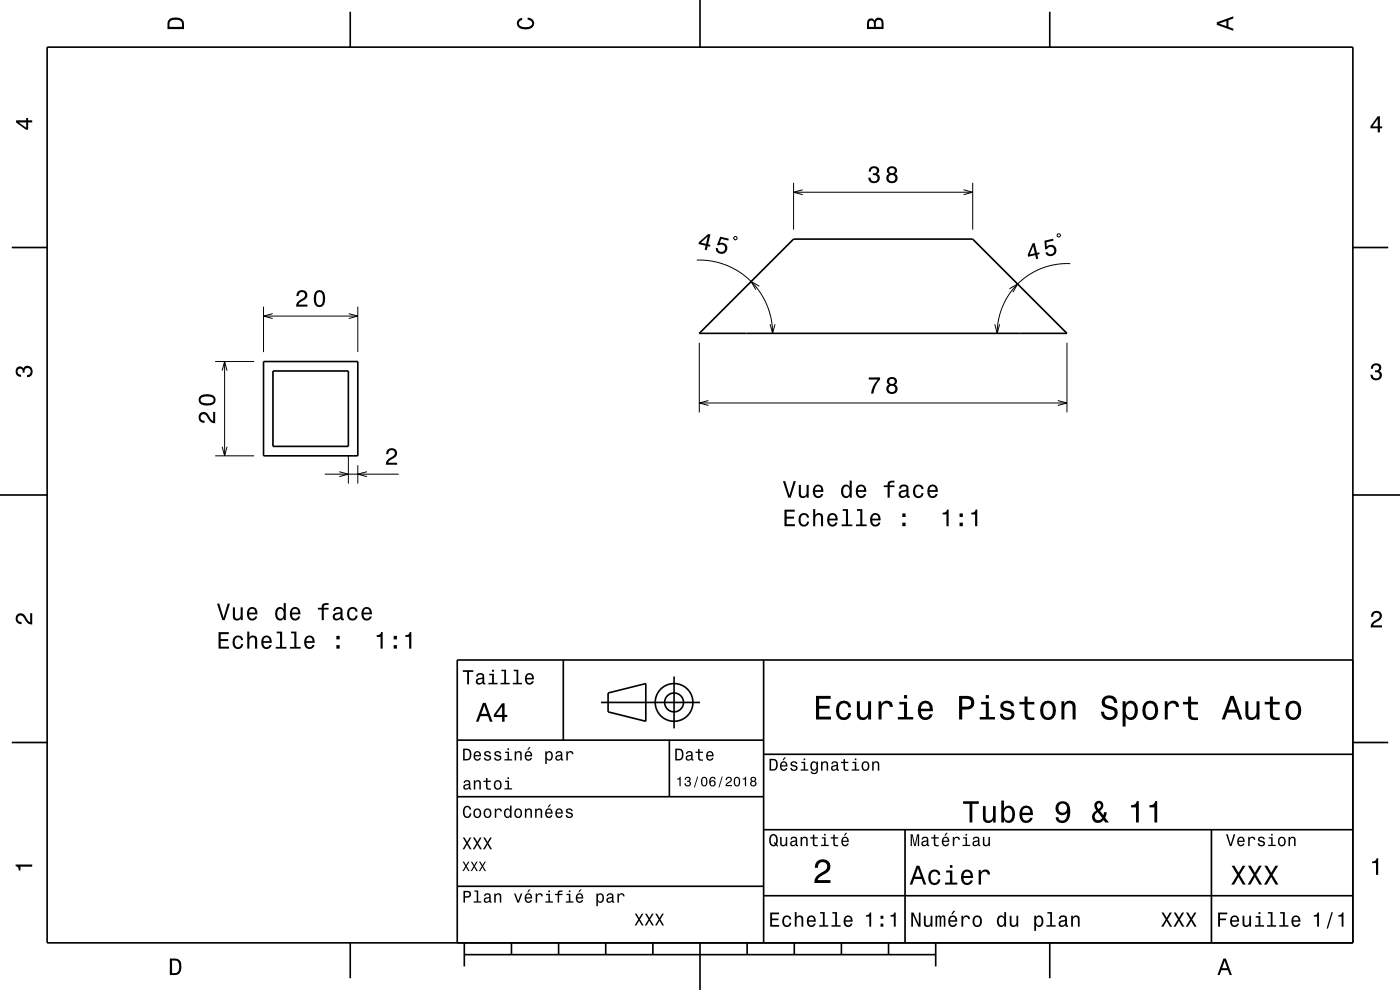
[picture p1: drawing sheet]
<svg xmlns="http://www.w3.org/2000/svg" width="297mm" height="210mm" viewBox="0 0 297 210" stroke-linecap="round" stroke-linejoin="round" font-family="sans-serif">
<g fill="none" stroke="#000" stroke-width=".21">
<path d="M168.3 38.8v9.9M206.4 38.8v9.9M147.8 55.2l3 .2 3.1 .8 2.7 1.3 2.5 2 2 2.3 1.6 2.8 .9 2.9 .3 3.2M155.7 50.3l.5-.1 .1 .5-.5 .1zM168.3 40.8h38.1M170.3 40.3l-2 .5 2 .5M204.4 40.3l2 .5-2 .5M224.4 49.6l.5 .1-.1 .5-.5-.1zM227 55.9l-2.7 .2-3.1 .8-2.7 1.3-2.4 1.8-1.9 2.3-1.5 2.6-.9 2.9-.3 2.9M45.6 76.7h8.3M47.1 78.6l.5-1.9 .6 1.9M47.6 76.7v20"/>
<path d="M55.9 65v9.7M55.9 67h20M57.8 66.5l-1.9 .5 1.9 .6M74 66.5l1.9 .5-1.9 .6M75.9 65v9.7M148.4 72.7v14.8M161.1 60.7l-1.8-1 1 1.8M163.4 68.8l.5 1.9 .5-1.9M211 68.8l.5 1.9 .6-1.9M214.2 61.2l1.7-1-1 1.8M226.3 72.7v14.8M45.6 96.7h8.3"/>
<path d="M47.1 94.8l.5 1.9 .6-1.9M73.9 96.7v5.9M75.9 98.7v3.9M148.4 85.5h77.9M150.3 85l-1.9 .5 1.9 .5M224.4 85l1.9 .5-1.9 .5M68.9 100.6h15.7M72 100.1l1.9 .5-1.9 .5M77.8 100.1l-1.9 .5 1.9 .5"/>
</g>
<g fill="none" stroke="#000" stroke-width=".35">
<path d="M10 10h277v190h-277zM74.3 2.5v7.5M148.5 0v10M222.7 2.5v7.5M2.5 52.5h7.5M287 52.5h7.5M55.9 76.7h20v20h-20zM57.9 78.7h16v16h-16zM148.4 70.7l19.9-20h38.1l19.9 20zM0 105h10M287 105h10M119.5 140v17"/>
<path d="M162 140v60M287 140h-190v60M2.5 157.5h7.5M97 157h65M127.5 149h21M129 147l8-2v8l-8-2zM142 157v12M143 143.5v11M287 157.5h7.5M97 169h65M162 176h125M162 160h125"/>
<path d="M192 176v24M257 176v24M97 188h65M162 190h125M74.3 200v7.5M98.5 202.5h100M98.5 200v5M108.5 200v2.5M118.5 200v2.5M128.5 200v2.5M138.5 200v2.5M148.5 200v10"/>
<path d="M158.5 200v2.5M168.5 200v2.5M178.5 200v2.5M188.5 200v2.5M198.5 200v5M222.7 200v7.5"/>
<circle cx="143" cy="149" r="2"/>
<circle cx="143" cy="149" r="4"/>
</g>
<g fill="#000">
<path d="M36 4a2.18 2.18 0 0 0-.5 2.2h3.5v-1.2a1.43 1.43 0 0 0-1.7-1.3zM36.3 4.4a2.15 2.15 0 0 1 2.2 .3l.1 1h-2.6v-1z" fill-rule="evenodd"/>
<path d="M109.9 4.2l.9-.4v.4a.7 .7 0 0 0-.7 .5 .7 .7 0 0 0 .3 .8 1.7 1.7 0 0 0 2.5-.5 .9 .9 0 0 0-1-.8v-.5a1.24 1.24 0 0 1 1.4 1.1 1.24 1.24 0 0 1-1 1.4 2.22 2.22 0 0 1-2.5-.7l-.2-.5z" fill-rule="evenodd"/>
<path d="M184.2 4.2l-.3 .7v1.3h3.5v-1.3a.98 .98 0 0 0-.7-1.1 .98 .98 0 0 0-1.2 .6 .84 .84 0 0 0-1.3-.2zM184.5 4.5a.54 .54 0 0 1 .6-.1 .54 .54 0 0 1 .3 .6v.7h-1zM185.9 4.4a.62 .62 0 0 1 .8-.1 .62 .62 0 0 1 .3 .6v.8h-1.2z" fill-rule="evenodd"/>
<path d="M258.1 4.7v.6l3.5 1.2v-.4l-1-.4v-1.4l1-.4v-.4zM258.6 5l1.6-.5v1z" fill-rule="evenodd"/>
<path d="M3.4 25.5v.5l2.1 1.5h.5v-1.5h.8v-.5h-.8v-.5h-.4v.5zM4 26h1.6v1.1z" fill-rule="evenodd"/>
<path d="M184.6 35.6l-.3 .8h.4a.62 .62 0 0 1 .4-.8 .62 .62 0 0 1 .8 .3 .62 .62 0 0 1-.2 .8l-.5 .1v.4a.72 .72 0 0 1 .9 .4 .72 .72 0 0 1-.5 .9 .72 .72 0 0 1-.9-.5v-.3h-.5a1.18 1.18 0 0 0 1.5 1.2 1.18 1.18 0 0 0 .6-1.9l-.2-.1a.9 .9 0 0 0 .3-1.1 .9 .9 0 0 0-1-.5zM188.4 35.5a.83 .83 0 0 0 .2 1.4 1.11 1.11 0 0 0-.4 1.5 1.11 1.11 0 0 0 1.5 .4 1.03 1.03 0 0 0 .7-.9 1.03 1.03 0 0 0-.6-1 .88 .88 0 0 0 .4-1.1 .88 .88 0 0 0-1-.5zM188.5 37.8a.71 .71 0 0 1 1.4 0 .71 .71 0 0 1-1.4 0zM188.6 36.2a.6 .6 0 0 1 1.2 0 .6 .6 0 0 1-1.2 0z" fill-rule="evenodd"/>
<path d="M292.3 24.7l-1.6 2.1v.4h1.6v.9h.4v-.9h.5v-.4h-.5v-2.1zM292.3 25.2v1.6h-1.1z" fill-rule="evenodd"/>
<path d="M148.3 51.3l-.1 .5 1.5 .3-.2 .9 .4 .1 .2-.9 .5 .1 .1-.4-.5-.1 .5-2.1-.4-.1zM148.7 51.5l1.4-1.3-.3 1.5zM152.8 50.2l-.7 1.8h.4a.79 .79 0 0 1 1.2 .1 .79 .79 0 0 1-.3 1.2 .79 .79 0 0 1-1.1-.4v-.2l-.4-.1a1.21 1.21 0 0 0 1.2 1.3 1.21 1.21 0 0 0 1.1-1.4 1.21 1.21 0 0 0-1.5-.9l.3-.9 1.5 .3 .1-.4z" fill-rule="evenodd"/>
<path d="M219.1 51.6l-1.1 2.4 .1 .5 1.5-.4 .2 .9 .5-.1-.2-.9 .4-.1v-.4l-.5 .1-.5-2.1zM219.2 52.2l.3 1.5-1.1 .3zM221.6 51.1l.1 1.8 .4-.1a.79 .79 0 0 1 1.1-.4 .79 .79 0 0 1 .3 1.1 .79 .79 0 0 1-1.2 .2l-.1-.2-.4 .1a1.21 1.21 0 0 0 1.7 .7 1.21 1.21 0 0 0 .4-1.8 1.21 1.21 0 0 0-1.8-.2l-.1-.9 1.5-.4-.1-.4z" fill-rule="evenodd"/>
<path d="M63.2 61.8l-.3 1h.4a.71 .71 0 0 1 .6-.8 .71 .71 0 0 1 .8 .5 .71 .71 0 0 1-.5 .8 1.81 1.81 0 0 0-1.4 1.7h2.4v-.4h-1.9a2.22 2.22 0 0 1 1.5-1.1 1.13 1.13 0 0 0 .1-1.7 1.13 1.13 0 0 0-1.7 0zM66.9 62a2.68 2.68 0 0 0 .4 3 1.13 1.13 0 0 0 1.6-.9 2.31 2.31 0 0 0-.6-2.5l-.5-.1-.5 .1zM67.4 62h.7a2.38 2.38 0 0 1 0 2.7h-.7a2.38 2.38 0 0 1 0-2.7z" fill-rule="evenodd"/>
<path d="M291.1 77.4a1.08 1.08 0 0 1 1.4-.2 1.08 1.08 0 0 1 .4 1.2l-.3 .3a1.06 1.06 0 0 1 .5 1.3 1.06 1.06 0 0 1-1.2 .7 1.1 1.1 0 0 1-1.2-1.2h.5a.71 .71 0 0 0 1 .8 .71 .71 0 0 0 .1-1.3h-.6v-.4a.61 .61 0 0 0 .8-.3 .61 .61 0 0 0-.2-.8 .61 .61 0 0 0-.9 .2l-.1 .5h-.5z" fill-rule="evenodd"/>
<path d="M3.6 78a.86 .86 0 0 1 1.4 .2 1.06 1.06 0 0 1 1.2-.6 1.06 1.06 0 0 1 .7 1.2 1.1 1.1 0 0 1-1.2 1.2v-.4a.71 .71 0 0 0 .8-1 .71 .71 0 0 0-1.3-.1v.6h-.4a.61 .61 0 0 0-.3-.8 .61 .61 0 0 0-.8 .2 .61 .61 0 0 0 .2 .8l.6 .2v.4a1.15 1.15 0 0 1-1.2-.6 1.15 1.15 0 0 1 .3-1.3z" fill-rule="evenodd"/>
<path d="M42.4 87.7a1.2 1.2 0 0 0-.2 1.3 1.2 1.2 0 0 0 1.2 .7v-.5a.7 .7 0 0 1-.8-.5 .7 .7 0 0 1 .5-.8 .7 .7 0 0 1 .8 .5 1.8 1.8 0 0 0 1.7 1.4v-2.4h-.4v1.9a2.23 2.23 0 0 1-1.1-1.5 1.11 1.11 0 0 0-1.7-.1zM42.6 83.9a1.13 1.13 0 0 0-.4 1.2 1.13 1.13 0 0 0 1 .9 2.28 2.28 0 0 0 2.4-.7 1.14 1.14 0 0 0-.9-1.6 2.85 2.85 0 0 0-2.1 .2zM42.6 84.5a2.37 2.37 0 0 1 2.7 0v.7a2.38 2.38 0 0 1-2.7 0z" fill-rule="evenodd"/>
<path d="M82.2 95.4a1.18 1.18 0 0 1 2 .3 1.18 1.18 0 0 1-1 1.7l-.6 .3-.3 .4h2v.5h-2.5a1.8 1.8 0 0 1 1.5-1.8 .71 .71 0 0 0 .5-.8 .71 .71 0 0 0-.9-.5 .71 .71 0 0 0-.5 .8h-.5z" fill-rule="evenodd"/>
<path d="M184.3 80.1v.4h1.9a5.2 5.2 0 0 0-1.4 3h.5a5.2 5.2 0 0 1 1.4-3v-.4zM188.4 80.2a.84 .84 0 0 0 .2 1.4 1.11 1.11 0 0 0-.4 1.5 1.11 1.11 0 0 0 1.5 .4 1.03 1.03 0 0 0 .7-.9 1.03 1.03 0 0 0-.6-1 .89 .89 0 0 0 .4-1.1 .89 .89 0 0 0-1-.5zM188.5 82.5a.71 .71 0 0 1 1.4 0 .71 .71 0 0 1-1.4 0zM188.6 80.9a.6 .6 0 0 1 1.2 0 .6 .6 0 0 1-1.2 0z" fill-rule="evenodd"/>
<path d="M166.4 108.1v3.5h2.2v-.4h-1.7v-1.2h1.5v-.4h-1.5v-1.1h1.7v-.4zM169.7 109.2a1.53 1.53 0 0 0 .8 2.5 1.07 1.07 0 0 0 1.1-1.1h-.4a.67 .67 0 0 1-.6 .7 .67 .67 0 0 1-.7-.6 1.11 1.11 0 0 1 .7-1.5 .6 .6 0 0 1 .6 .6h.4a1.09 1.09 0 0 0-.7-1 1.09 1.09 0 0 0-1.2 .4zM172.5 108v3.6h.4v-1.5a.63 .63 0 0 1 .6-.9 .63 .63 0 0 1 .7 .7v1.7h.4v-1.8a.88 .88 0 0 0-.6-.9 .88 .88 0 0 0-1.1 .4v-1.3zM175.8 109.2a1.54 1.54 0 0 0 .8 2.5 1.06 1.06 0 0 0 1.1-.9h-.5l-.2 .4-.4 .1a.76 .76 0 0 1-.7-.9h1.8a1.16 1.16 0 0 0-.5-1.4 1.16 1.16 0 0 0-1.4 .2zM176.1 109.4a.66 .66 0 0 1 .8-.1 .66 .66 0 0 1 .3 .7h-1.3zM178.8 108v.4h.7v2.8h-1v.4h2.3v-.4h-.9v-3.2zM181.8 108v.4h.7v2.8h-.9v.4h2.3v-.4h-1v-3.2zM184.9 109.2a1.54 1.54 0 0 0 .8 2.5 1.05 1.05 0 0 0 1.1-.9h-.5l-.2 .4-.4 .1a.76 .76 0 0 1-.7-.9h1.8a1.16 1.16 0 0 0-.5-1.4 1.16 1.16 0 0 0-1.4 .2zM185.2 109.4a.66 .66 0 0 1 .8-.1 .66 .66 0 0 1 .4 .7h-1.4zM191.4 110.9v.7h.7v-.7zM191.4 108.9v.8h.7v-.8z" fill-rule="evenodd"/>
<path d="M166.1 102.1l1.1 3.5h.5l1.1-3.5h-.4l-.9 2.9-.9-2.9zM169.5 102.9v1.7a.89 .89 0 0 0 .6 1 .89 .89 0 0 0 1-.4v.4h.5v-2.7h-.5v1.5a.65 .65 0 0 1-.4 .8 .65 .65 0 0 1-.8-.3v-2zM172.7 103.1a1.55 1.55 0 0 0 .8 2.6 1.07 1.07 0 0 0 1.1-.9h-.4l-.2 .3-.4 .2a.76 .76 0 0 1-.7-1h1.8a1.17 1.17 0 0 0-.5-1.3 1.17 1.17 0 0 0-1.5 .1zM173.1 103.4a.66 .66 0 0 1 .8-.2 .66 .66 0 0 1 .3 .8h-1.3zM178.7 103.1a1.57 1.57 0 0 0 .8 2.6l.4-.2 .3-.3v.4h.5v-3.7h-.5v1.4a.89 .89 0 0 0-1.5-.2zM179.1 103.4a.62 .62 0 0 1 .6-.2 .62 .62 0 0 1 .5 .6 1.12 1.12 0 0 1-.7 1.5 1.19 1.19 0 0 1-.4-1.9zM181.8 103.1a1.54 1.54 0 0 0 .8 2.6 1.07 1.07 0 0 0 1.1-.9h-.4l-.2 .3-.4 .2a.76 .76 0 0 1-.7-1h1.8a1.17 1.17 0 0 0-.5-1.3 1.17 1.17 0 0 0-1.5 .1zM182.2 103.4a.66 .66 0 0 1 .8-.2 .66 .66 0 0 1 .3 .8h-1.3zM187.5 103v.3h.8v2.3h.4v-2.3h1.1v-.3h-1.1l.1-.4 .3-.2h.7v-.4a1.04 1.04 0 0 0-1.5 .7v.3zM191 103l-.3 .6h.4a.55 .55 0 0 1 .7-.5 .55 .55 0 0 1 .4 .8h-.2a1 1 0 0 0-1.1 .3 1 1 0 0 0-.2 1 .93 .93 0 0 0 1.6 0l.1 .3 .6 .1v-.4h-.2l-.1-1.6a1.02 1.02 0 0 0-1.7-.6zM191.2 104.5l1.1-.3a.77 .77 0 0 1-.2 .9 .77 .77 0 0 1-.9 .1zM194 103.1a1.53 1.53 0 0 0 .8 2.6 1.07 1.07 0 0 0 1.1-1.1h-.4a.67 .67 0 0 1-.6 .7 .67 .67 0 0 1-.7-.6 1.11 1.11 0 0 1 .6-1.5 .59 .59 0 0 1 .7 .6h.4a1.09 1.09 0 0 0-.7-1 1.09 1.09 0 0 0-1.2 .3zM197 103.1a1.54 1.54 0 0 0 .8 2.6 1.07 1.07 0 0 0 1.1-.9h-.4l-.2 .3-.4 .2a.76 .76 0 0 1-.7-1h1.8a1.17 1.17 0 0 0-.5-1.3 1.17 1.17 0 0 0-1.5 .1zM197.4 103.4a.66 .66 0 0 1 .8-.2 .66 .66 0 0 1 .3 .8h-1.3z" fill-rule="evenodd"/>
<path d="M200 108.8v.3h.8v2.5h.4v-3.5h-.3a.77 .77 0 0 1-.9 .7zM203.6 110.9v.7h.7v-.7zM203.6 108.9v.8h.7v-.8zM206 108.8v.3h.9v2.5h.4v-3.5h-.3a.77 .77 0 0 1-1 .7z" fill-rule="evenodd"/>
<path d="M3.6 130.4a1.22 1.22 0 0 1 2 .7l.4 .6 .4 .3v-1.9h.4v2.4a1.8 1.8 0 0 1-1.7-1.4 .71 .71 0 0 0-.9-.5 .71 .71 0 0 0-.5 .8 .71 .71 0 0 0 .9 .5v.5a1.18 1.18 0 0 1-1.2-.7 1.18 1.18 0 0 1 .2-1.3z" fill-rule="evenodd"/>
<path d="M46.4 134.1v3.5h2.2v-.4h-1.8v-1.2h1.6v-.4h-1.6v-1.1h1.7v-.4zM49.6 135.2a1.53 1.53 0 0 0 .9 2.5 1.06 1.06 0 0 0 1.1-1.1h-.4a.67 .67 0 0 1-.7 .7 .67 .67 0 0 1-.7-.6 1.12 1.12 0 0 1 .7-1.5 .6 .6 0 0 1 .6 .6h.5a1.09 1.09 0 0 0-.8-1 1.09 1.09 0 0 0-1.2 .4zM52.5 134v3.6h.4v-1.6a.63 .63 0 0 1 .4-.7 .63 .63 0 0 1 .8 .3v2h.5v-1.8a.88 .88 0 0 0-.6-1 .88 .88 0 0 0-1.1 .5v-1.3zM55.7 135.2a1.54 1.54 0 0 0 .8 2.5 1.06 1.06 0 0 0 1.1-.9h-.4l-.3 .4-.3 .1a.76 .76 0 0 1-.7-.9h1.8a1.16 1.16 0 0 0-.5-1.4 1.16 1.16 0 0 0-1.5 .2zM56.1 135.4a.66 .66 0 0 1 .8-.1 .66 .66 0 0 1 .3 .7h-1.3zM58.7 134v.3h.7v2.9h-.9v.4h2.3v-.4h-1v-3.2zM61.7 134v.3h.7v2.9h-.9v.4h2.3v-.4h-.9v-3.2zM64.8 135.2a1.54 1.54 0 0 0 .8 2.5 1.06 1.06 0 0 0 1.1-.9h-.4l-.2 .4-.4 .1a.76 .76 0 0 1-.7-.9h1.8a1.16 1.16 0 0 0-.5-1.4 1.16 1.16 0 0 0-1.5 .2zM65.2 135.4a.66 .66 0 0 1 .8-.1 .66 .66 0 0 1 .3 .7h-1.3zM71.4 136.8v.8h.7v-.8zM71.4 134.9v.7h.7v-.7z" fill-rule="evenodd"/>
<path d="M46 128l1.2 3.5h.5l1.1-3.5h-.5l-.9 3-.9-3zM49.4 128.8v1.8a.89 .89 0 0 0 .6 1 .89 .89 0 0 0 1.1-.5v.4h.4v-2.7h-.4v1.6a.64 .64 0 0 1-.4 .8 .64 .64 0 0 1-.8-.3l-.1-2.1zM52.7 129.1a1.54 1.54 0 0 0 .8 2.5 1.05 1.05 0 0 0 1.1-.8h-.5l-.2 .3-.4 .1a.76 .76 0 0 1-.7-.9h1.8a1.16 1.16 0 0 0-.5-1.3 1.16 1.16 0 0 0-1.4 .1zM53 129.3a.66 .66 0 0 1 .8-.1 .66 .66 0 0 1 .4 .7h-1.4zM58.6 129.1a1.57 1.57 0 0 0 .8 2.5l.5-.1 .3-.4v.4h.4v-3.6h-.4v1.4a.89 .89 0 0 0-1.6-.2zM59 129.4a.62 .62 0 0 1 .7-.2 .62 .62 0 0 1 .4 .5 1.12 1.12 0 0 1-.6 1.5 1.19 1.19 0 0 1-.5-1.8zM61.8 129.1a1.54 1.54 0 0 0 .8 2.5 1.06 1.06 0 0 0 1.1-.8h-.5l-.2 .3-.4 .1a.76 .76 0 0 1-.7-.9h1.8a1.16 1.16 0 0 0-.5-1.3 1.16 1.16 0 0 0-1.4 .1zM62.1 129.3a.66 .66 0 0 1 .8-.1 .66 .66 0 0 1 .4 .7h-1.4zM67.4 128.9v.4h.8v2.2h.5v-2.2h1v-.4h-1a.5 .5 0 0 1 .6-.6h.4v-.4a1.04 1.04 0 0 0-1.5 .8v.2zM71 129l-.3 .6h.4a.55 .55 0 0 1 .7-.5 .55 .55 0 0 1 .3 .8h-.2a.98 .98 0 0 0-1.1 .3 .98 .98 0 0 0 0 1.2 1.06 1.06 0 0 0 1.5-.2l.1 .3 .5 .1v-.4h-.2v-1.6a1.02 1.02 0 0 0-1.7-.6zM71.1 130.5l1.1-.3a.77 .77 0 0 1-.2 .8 .77 .77 0 0 1-.9 .1l-.1-.3zM73.9 129.1a1.52 1.52 0 0 0 .9 2.5 1.06 1.06 0 0 0 1.1-1h-.5a.67 .67 0 0 1-.6 .7 .67 .67 0 0 1-.7-.7 1.11 1.11 0 0 1 .7-1.5 .6 .6 0 0 1 .6 .6h.5a1.09 1.09 0 0 0-.8-.9 1.09 1.09 0 0 0-1.2 .3zM77 129.1a1.54 1.54 0 0 0 .8 2.5 1.06 1.06 0 0 0 1.1-.8h-.5l-.2 .3-.4 .1a.76 .76 0 0 1-.7-.9h1.8a1.16 1.16 0 0 0-.5-1.3 1.16 1.16 0 0 0-1.4 .1zM77.3 129.3a.66 .66 0 0 1 .8-.1 .66 .66 0 0 1 .3 .7h-1.3z" fill-rule="evenodd"/>
<path d="M79.9 134.7v.4h.8v2.5h.5v-3.5h-.4a.78 .78 0 0 1-.9 .6zM83.5 136.8v.8h.7v-.8zM83.5 134.9v.7h.7v-.7zM86 134.7v.4h.8v2.5h.5v-3.5h-.4a.77 .77 0 0 1-.9 .6z" fill-rule="evenodd"/>
<path d="M291.2 129.9a1.18 1.18 0 0 1 1.9 .3 1.18 1.18 0 0 1-1 1.7l-.5 .3-.3 .5h1.9v.4h-2.4a1.8 1.8 0 0 1 1.4-1.8 .71 .71 0 0 0 .5-.8 .71 .71 0 0 0-.9-.5 .71 .71 0 0 0-.5 .8h-.4z" fill-rule="evenodd"/>
<path d="M98.2 158.8v2.5h.9a1.37 1.37 0 0 0 .7-2.2 1.56 1.56 0 0 0-1.6-.3zM98.6 159.1a.98 .98 0 0 1 1.1 .7 .98 .98 0 0 1-.6 1.2h-.5zM100.7 159.6a1.04 1.04 0 0 0-.2 1.2 1.04 1.04 0 0 0 1 .5l.5-.5h-.3l-.4 .3a.54 .54 0 0 1-.5-.7h1.3a.83 .83 0 0 0-.4-.9 .83 .83 0 0 0-1 .1zM100.9 159.7l.2-.1a.47 .47 0 0 1 .5 .1 .47 .47 0 0 1 .1 .5h-.9zM102.9 159.5l-.2 .1a.69 .69 0 0 0 .9 .9l.2 .1a.43 .43 0 0 1-.4 .5 .43 .43 0 0 1-.4-.4h-.3a.74 .74 0 0 0 .9 .7 .74 .74 0 0 0 .5-1l-1-.4a.38 .38 0 0 1 .3-.5 .38 .38 0 0 1 .4 .4h.3a.78 .78 0 0 0-1.2-.4zM105.1 159.5l-.2 .1a.69 .69 0 0 0 .9 .9l.2 .1a.43 .43 0 0 1-.4 .5 .43 .43 0 0 1-.5-.4h-.3a.74 .74 0 0 0 .9 .7 .74 .74 0 0 0 .5-1l-.9-.4a.38 .38 0 0 1 .3-.5 .38 .38 0 0 1 .4 .4h.3a.77 .77 0 0 0-1.2-.4zM107.2 159.4v.3h.5v1.3h-.7v.3h1.6v-.3h-.6v-1.6zM107.7 158.7v.4h.3v-.4zM109.2 159.4v1.9h.3v-1.1a.45 .45 0 0 1 .4-.6 .45 .45 0 0 1 .5 .5v1.2h.3v-1.3a.63 .63 0 0 0-.5-.7 .63 .63 0 0 0-.7 .4v-.3zM112.2 158.5l-.4 .6h.3l.5-.6zM111.5 159.6a1.04 1.04 0 0 0-.2 1.2 1.04 1.04 0 0 0 1.1 .5l.5-.5h-.3l-.5 .3a.54 .54 0 0 1-.5-.7h1.3a.83 .83 0 0 0-.4-.9 .83 .83 0 0 0-1 .1zM111.8 159.7l.1-.1a.48 .48 0 0 1 .5 .1 .48 .48 0 0 1 .2 .5h-1zM115.7 159.4v2.7h.3v-1.1a.66 .66 0 0 0 .7 .4 .66 .66 0 0 0 .5-.6 .91 .91 0 0 0 0-1.1 .91 .91 0 0 0-1-.3l-.2 .3v-.3zM116.1 159.8a.45 .45 0 0 1 .5-.2 .45 .45 0 0 1 .3 .4 .65 .65 0 0 1 .1 .8 .65 .65 0 0 1-.7 .2 .98 .98 0 0 1-.2-1.2zM118.1 159.5l-.2 .4h.3a.39 .39 0 0 1 .4-.3 .39 .39 0 0 1 .3 .5h-.1a.65 .65 0 0 0-1 .4 .65 .65 0 0 0 .6 .9l.6-.3 .1 .2h.4v-.2l-.2-.1v-1.1a.72 .72 0 0 0-.5-.6 .72 .72 0 0 0-.7 .2zM118.2 160.6l.8-.3a.55 .55 0 0 1-.2 .7 .55 .55 0 0 1-.6 0zM120.1 159.4v1.9h.4v-1.1a.47 .47 0 0 1 .2-.6 .47 .47 0 0 1 .6 .2v.2h.4a.64 .64 0 0 0-.5-.7 .64 .64 0 0 0-.8 .4v-.3z" fill-rule="evenodd"/>
<path d="M98.2 142.2v.3h.9v2.7h.4v-2.7h.9v-.3zM101.3 143l-.3 .5h.4a.47 .47 0 0 1 .5-.4 .47 .47 0 0 1 .4 .6l-.2 .1a.84 .84 0 0 0-1 .2 .84 .84 0 0 0 0 1.1 .9 .9 0 0 0 1.3-.2l.1 .2 .5 .1v-.3l-.3-.1v-1.3a.87 .87 0 0 0-1.4-.5zM101.4 144.3l.9-.3a.66 .66 0 0 1-.1 .7 .66 .66 0 0 1-.8 .1zM103.8 142.9v.3h.6v1.6h-.8v.4h2v-.4h-.8v-1.9zM104.4 142.1v.4h.4v-.4zM106.4 142.1v.3h.6v2.4h-.8v.4h1.9v-.4h-.7v-2.7zM109 142.1v.3h.6v2.4h-.8v.4h1.9v-.4h-.7v-2.7zM111.6 143.1a1.32 1.32 0 0 0 .7 2.1 .9 .9 0 0 0 .9-.7h-.3l-.2 .3-.4 .1a.65 .65 0 0 1-.6-.8h1.6a1 1 0 0 0-.4-1.2 1 1 0 0 0-1.3 .2zM111.9 143.3a.57 .57 0 0 1 .7-.1 .57 .57 0 0 1 .3 .6h-1.2z" fill-rule="evenodd"/>
<path d="M102.4 149.1l-1.4 4h.5l.4-1.2h1.6l.4 1.2h.6l-1.5-4zM102.7 149.7l.7 1.7h-1.3zM106.5 149.2l-1.7 2.4v.5h1.7v1h.5v-1h.6v-.5h-.6v-2.4zM106.5 149.9v1.7h-1.3z" fill-rule="evenodd"/>
<path d="M143.2 158.8v2.5h.9a1.37 1.37 0 0 0 .7-2.2 1.56 1.56 0 0 0-1.6-.3zM143.6 159.1a.98 .98 0 0 1 1.1 .7 .98 .98 0 0 1-.6 1.2h-.5zM145.7 159.5l-.2 .4h.3a.39 .39 0 0 1 .5-.3 .39 .39 0 0 1 .3 .5h-.2a.65 .65 0 0 0-.9 .4 .65 .65 0 0 0 .5 .9l.7-.3v.2h.4v-.2l-.1-.1-.1-1.1a.73 .73 0 0 0-.4-.6 .73 .73 0 0 0-.8 .2zM145.8 160.6l.8-.3a.55 .55 0 0 1-.1 .7 .55 .55 0 0 1-.7 0zM148.1 158.9v.5h-.5v.3h.5v1.3a.75 .75 0 0 0 1 .4v-.3a.48 .48 0 0 1-.7-.3v-1.1h.7v-.3h-.7v-.5zM150 159.6a1.04 1.04 0 0 0-.2 1.2 1.04 1.04 0 0 0 1.1 .5l.5-.5h-.4l-.4 .3a.54 .54 0 0 1-.5-.7h1.3a.83 .83 0 0 0-.4-.9 .83 .83 0 0 0-1 .1zM150.3 159.7l.1-.1a.48 .48 0 0 1 .5 .1 .48 .48 0 0 1 .2 .5h-1z" fill-rule="evenodd"/>
<path d="M173.1 147.6v5h3.2v-.6h-2.5v-1.7h2.2v-.6h-2.2v-1.5h2.4v-.6zM177.8 149.2a2.59 2.59 0 0 0 .5 3.4 1.58 1.58 0 0 0 2.3-1.4h-.6a.95 .95 0 0 1-.9 1 .95 .95 0 0 1-1-.9 1.59 1.59 0 0 1 .9-2.1 .85 .85 0 0 1 .9 .8h.7a1.56 1.56 0 0 0-1.1-1.3 1.56 1.56 0 0 0-1.7 .5zM181.8 148.8v2.5a1.27 1.27 0 0 0 .9 1.4 1.27 1.27 0 0 0 1.5-.7v.6h.6v-3.8h-.6v2.2a.92 .92 0 0 1-.6 1.1 .92 .92 0 0 1-1.2-.4v-2.9zM186.4 148.8v3.8h.6v-2.2a.95 .95 0 0 1 .5-1.1 .95 .95 0 0 1 1.2 .3l.1 .4h.6a1.28 1.28 0 0 0-1-1.4 1.28 1.28 0 0 0-1.4 .8v-.6zM190.8 148.9v.5h1v2.7h-1.3v.5h3.2v-.5h-1.3v-3.2zM191.8 147.4v.8h.6v-.8zM195.1 149.2a2.62 2.62 0 0 0 .5 3.4 1.57 1.57 0 0 0 2.2-1.1h-.6l-.3 .5-.5 .2a1.08 1.08 0 0 1-1-1.3h2.5a1.66 1.66 0 0 0-.7-2 1.66 1.66 0 0 0-2.1 .3zM195.6 149.5a.94 .94 0 0 1 1.2-.2 .94 .94 0 0 1 .5 1h-1.9zM203.5 147.6v5h.6v-2.1h.8a1.47 1.47 0 0 0 1.8-1.2 1.47 1.47 0 0 0-1.5-1.7zM204.1 148.2a1.6 1.6 0 0 1 1.8 .5 .86 .86 0 0 1 0 .9 .86 .86 0 0 1-.9 .3h-.9zM208.1 148.9v.5h1v2.7h-1.3v.5h3.3v-.5h-1.3v-3.2zM209.1 147.4v.8h.7v-.8zM212.6 148.9a1.08 1.08 0 0 0-.3 1.2 1.08 1.08 0 0 0 1 .7l1.1 .4a.57 .57 0 0 1 .2 .6 .57 .57 0 0 1-.5 .4 .96 .96 0 0 1-1.4-.8h-.6a1.6 1.6 0 0 0 1.3 1.4 1.6 1.6 0 0 0 1.7-.8 1.13 1.13 0 0 0-1-1.6l-1.1-.3-.2-.4a.87 .87 0 0 1 .9-.5 .87 .87 0 0 1 .8 .6h.6a1.4 1.4 0 0 0-2.1-1.1zM217.4 147.8v1.1h-1.1v.5h1.1v2.6l.2 .4 .4 .3h1.4v-.5a.97 .97 0 0 1-1.4-.5v-2.3h1.4v-.5h-1.4v-1.1zM221.1 149.2a2.56 2.56 0 0 0 .5 3.4 1.72 1.72 0 0 0 1.8-.2 1.72 1.72 0 0 0 .6-1.7 1.7 1.7 0 0 0-.9-1.9 1.7 1.7 0 0 0-2 .4zM221.6 149.6a.96 .96 0 0 1 1-.4 .96 .96 0 0 1 .7 .8 1.59 1.59 0 0 1-1 2.2 1.19 1.19 0 0 1-1-1.5zM225.2 148.8v3.8h.6v-2.2a.97 .97 0 0 1 .5-1.1 .97 .97 0 0 1 1.1 .2l.1 .7v2.4h.7v-2.5a1.27 1.27 0 0 0-.9-1.4 1.27 1.27 0 0 0-1.5 .6v-.5zM234.1 147.9a1.38 1.38 0 0 0-.3 1.5 1.38 1.38 0 0 0 1.3 .9 1.25 1.25 0 0 1 1.4 .9 1.15 1.15 0 0 1-1.3 .9 1.15 1.15 0 0 1-1-1.1h-.7a1.8 1.8 0 0 0 1.7 1.8 1.8 1.8 0 0 0 1.9-1.6 1.46 1.46 0 0 0-1.5-1.4l-.6-.2a.83 .83 0 0 1-.5-1.1 .83 .83 0 0 1 1.2-.3l.5 .5 .1 .4h.7a1.67 1.67 0 0 0-1-1.6 1.67 1.67 0 0 0-1.9 .4zM238.2 148.8v5.3h.6v-2.1a1.32 1.32 0 0 0 1.4 .7 1.32 1.32 0 0 0 1.1-1.1 2.43 2.43 0 0 0-.8-2.8 1.21 1.21 0 0 0-1.7 .5v-.5zM239.1 149.6a.9 .9 0 0 1 .9-.4 .9 .9 0 0 1 .7 .8 1.61 1.61 0 0 1-.9 2.2 1.18 1.18 0 0 1-1-1.5zM242.8 149.2a2.56 2.56 0 0 0 .5 3.4 1.72 1.72 0 0 0 1.8-.2 1.72 1.72 0 0 0 .6-1.7 1.7 1.7 0 0 0-.9-1.9 1.7 1.7 0 0 0-2 .4zM243.3 149.6a.96 .96 0 0 1 1-.4 .96 .96 0 0 1 .7 .8 1.59 1.59 0 0 1-1 2.2 1.19 1.19 0 0 1-1-1.5zM247.1 148.8v3.8h.6v-2.2a.95 .95 0 0 1 .5-1.1 .95 .95 0 0 1 1.2 .3l.1 .4h.6a1.28 1.28 0 0 0-1-1.4 1.28 1.28 0 0 0-1.4 .8v-.6zM252 147.8v1.1h-1v.5h1l.1 2.6 .2 .4 .4 .3h1.4v-.5a.97 .97 0 0 1-1.4-.5v-2.3h1.4v-.5h-1.4v-1.1zM261 147.6l-1.8 5h.6l.6-1.4h2l.5 1.4h.7l-1.9-5zM261.4 148.3l.7 2.2h-1.5zM264.2 148.8v2.5a1.27 1.27 0 0 0 .9 1.4 1.27 1.27 0 0 0 1.5-.7v.6h.6v-3.8h-.6v2.2a.92 .92 0 0 1-.6 1.1 .92 .92 0 0 1-1.1-.4l-.1-2.9zM269.4 147.8v1.1h-1.1v.5h1.1v2.6l.2 .4 .4 .3 .7 .1 .8-.1v-.5a.97 .97 0 0 1-1.4-.5l-.1-2.3h1.5v-.5h-1.5v-1.1zM273.1 149.2a2.56 2.56 0 0 0 .6 3.4 1.72 1.72 0 0 0 1.8-.2 1.72 1.72 0 0 0 .6-1.7 1.7 1.7 0 0 0-.9-1.9 1.7 1.7 0 0 0-2.1 .4zM273.6 149.6a.96 .96 0 0 1 1-.4 .96 .96 0 0 1 .7 .8 1.59 1.59 0 0 1-.9 2.2 1.19 1.19 0 0 1-1.1-1.5z" fill-rule="evenodd"/>
<path d="M98.5 165.6l-.1 .5h.2a.39 .39 0 0 1 .5-.4 .39 .39 0 0 1 .3 .6h-.2a.65 .65 0 0 0-.9 .4 .65 .65 0 0 0 .6 .8l.6-.3 .1 .2 .4 .1v-.3h-.2v-1.1a.72 .72 0 0 0-.5-.6 .72 .72 0 0 0-.8 .1zM98.7 166.7l.8-.2a.55 .55 0 0 1-.2 .6 .55 .55 0 0 1-.6 .1zM100.5 165.5v2h.3v-1.1a.45 .45 0 0 1 .4-.7 .45 .45 0 0 1 .5 .6v1.2h.3v-1.3a.63 .63 0 0 0-.4-.7 .63 .63 0 0 0-.8 .3v-.3zM103.1 165v.6h-.5v.3h.5v1.3a.74 .74 0 0 0 1 .3v-.3a.49 .49 0 0 1-.7-.2v-1.1h.7v-.3h-.7v-.6zM105 165.7a1.04 1.04 0 0 0-.2 1.3 1.04 1.04 0 0 0 1.1 .5 1.04 1.04 0 0 0 .5-1.3 1.04 1.04 0 0 0-1.2-.7zM105.2 165.9a.48 .48 0 0 1 .5-.1 .48 .48 0 0 1 .4 .4 .66 .66 0 0 1 0 .7 .66 .66 0 0 1-.7 .3 .97 .97 0 0 1-.2-1.3zM107.2 165.6v.3h.5v1.3h-.7v.3h1.6v-.3h-.6v-1.6zM107.7 164.9v.3h.3v-.3z" fill-rule="evenodd"/>
<path d="M98.4 171.2a1.45 1.45 0 0 0 .7 2.3 .94 .94 0 0 0 .9-1h-.3a.59 .59 0 0 1-.8 .7 1.31 1.31 0 0 1 .2-2l.3 .1 .2 .4h.4a.85 .85 0 0 0-.6-.8 .85 .85 0 0 0-1 .3zM100.6 171.7a1.04 1.04 0 0 0-.1 1.3 1.04 1.04 0 0 0 1.1 .5 1.04 1.04 0 0 0 .5-1.3 1.04 1.04 0 0 0-1.2-.7zM100.9 171.9a.48 .48 0 0 1 .5-.1 .48 .48 0 0 1 .3 .4 .66 .66 0 0 1 0 .7 .66 .66 0 0 1-.7 .3 .98 .98 0 0 1-.1-1.3zM102.8 171.7a1.04 1.04 0 0 0-.2 1.3 1.04 1.04 0 0 0 1.2 .5 1.04 1.04 0 0 0 .5-1.3 1.04 1.04 0 0 0-1.2-.7zM103 171.9a.48 .48 0 0 1 .5-.1 .48 .48 0 0 1 .4 .4 .66 .66 0 0 1 0 .7 .66 .66 0 0 1-.7 .3 .97 .97 0 0 1-.2-1.3zM105 171.5v2h.3v-1.1a.47 .47 0 0 1 .2-.6 .47 .47 0 0 1 .6 .2l.1 .1h.3a.64 .64 0 0 0-.5-.6 .64 .64 0 0 0-.7 .4v-.4zM107.1 171.7a1.06 1.06 0 0 0-.2 1.2 1.06 1.06 0 0 0 .9 .6l.4-.3v.3h.3v-2.6h-.3v.9a.63 .63 0 0 0-1.1-.1zM107.4 171.9a.44 .44 0 0 1 .4-.1 .44 .44 0 0 1 .4 .4 .65 .65 0 0 1 0 .7 .65 .65 0 0 1-.7 .3l-.2-.4zM109.3 171.7a1.04 1.04 0 0 0-.1 1.3 1.04 1.04 0 0 0 1.1 .5 1.04 1.04 0 0 0 .5-1.3 1.04 1.04 0 0 0-1.2-.7zM109.5 171.9a.48 .48 0 0 1 .6-.1 .48 .48 0 0 1 .3 .4 .66 .66 0 0 1 0 .7 .66 .66 0 0 1-.7 .3 .98 .98 0 0 1-.2-1.3zM111.4 171.5v2h.3v-1.1a.45 .45 0 0 1 .3-.7 .45 .45 0 0 1 .5 .6v1.2h.4v-1.3a.63 .63 0 0 0-.5-.7 .63 .63 0 0 0-.7 .3v-.3zM113.5 171.5v2h.3v-1.1a.45 .45 0 0 1 .3-.6 .45 .45 0 0 1 .6 .2v1.5h.3v-1.3a.63 .63 0 0 0-.4-.7 .63 .63 0 0 0-.8 .3v-.3zM116.5 170.7l-.3 .6h.2l.5-.6zM115.9 171.7a1.04 1.04 0 0 0-.2 1.2 1.04 1.04 0 0 0 1 .6l.5-.6h-.3l-.4 .4a.54 .54 0 0 1-.5-.7h1.2a.83 .83 0 0 0-.3-1 .83 .83 0 0 0-1 .1zM116.1 171.9l.2-.1a.47 .47 0 0 1 .4 .1 .47 .47 0 0 1 .2 .4h-.9zM118 171.7a1.04 1.04 0 0 0-.2 1.2 1.04 1.04 0 0 0 1.1 .6l.5-.6h-.3l-.5 .4a.53 .53 0 0 1-.5-.7h1.3a.83 .83 0 0 0-.3-1 .83 .83 0 0 0-1.1 .1zM118.3 171.9l.1-.1a.47 .47 0 0 1 .5 .1 .47 .47 0 0 1 .2 .4h-1zM120.2 171.6l-.1 .2a.69 .69 0 0 0 .8 .9l.3 .1a.43 .43 0 0 1-.4 .5 .43 .43 0 0 1-.5-.4h-.3a.74 .74 0 0 0 .9 .7 .74 .74 0 0 0 .5-1.1l-1-.3a.38 .38 0 0 1 .3-.5 .38 .38 0 0 1 .5 .3h.3a.77 .77 0 0 0-1.3-.4z" fill-rule="evenodd"/>
<path d="M143.7 165.1v.3h.4v1.4h.3v-2zM145.4 164.9l-.2 .5h.3a.35 .35 0 0 1 .2-.4 .35 .35 0 0 1 .4 .1 .35 .35 0 0 1-.1 .5h-.2v.2a.42 .42 0 0 1 .5 .4 .42 .42 0 0 1-.4 .5 .42 .42 0 0 1-.4-.6h-.3a.66 .66 0 0 0 .9 .7 .66 .66 0 0 0 .2-1.1 .58 .58 0 0 0 0-.9 .58 .58 0 0 0-.9 .1zM147.9 164.7l-.7 2.3h.2l.7-2.3zM148.9 165a1.15 1.15 0 0 0 .5 1.8 1.16 1.16 0 0 0 .5-1.8 .63 .63 0 0 0-1 0zM149.2 165.1l.2-.1a.98 .98 0 0 1 0 1.6l-.2-.1-.2-.3v-.7zM150.7 164.9a1.36 1.36 0 0 0 .2 1.9 .66 .66 0 0 0 .8-.2 .66 .66 0 0 0-.1-.9 .66 .66 0 0 0-.9 0 .59 .59 0 0 1 .5-.7l.4 .3h.2a.64 .64 0 0 0-.4-.5 .64 .64 0 0 0-.7 .1zM150.7 166.2a.45 .45 0 0 1 .9 0 .45 .45 0 0 1-.9 0zM153.1 164.7l-.7 2.3h.2l.7-2.3zM154.1 164.9l-.2 .6h.3a.4 .4 0 0 1 .3-.5 .4 .4 0 0 1 .5 .3 .4 .4 0 0 1-.3 .5l-.2 .1a.93 .93 0 0 0-.6 .9h1.4v-.3h-1.1l.5-.4a.67 .67 0 0 0 .5-1 .67 .67 0 0 0-1.1-.2zM155.8 165a1.15 1.15 0 0 0 .5 1.8 1.16 1.16 0 0 0 .5-1.8 .63 .63 0 0 0-1 0zM156.1 165.1l.2-.1a.98 .98 0 0 1 0 1.6l-.2-.1-.2-.3v-.7zM157.6 165.1v.3h.4v1.4h.3v-2zM159.4 164.9l-.2 .5 .2 .3a.62 .62 0 0 0-.1 .9 .62 .62 0 0 0 1 0 .62 .62 0 0 0-.1-.9 .57 .57 0 0 0 0-.9 .57 .57 0 0 0-.8 .1zM159.4 166.2a.41 .41 0 0 1 .8 0 .41 .41 0 0 1-.8 0zM159.5 165.3a.34 .34 0 0 1 .6 0 .34 .34 0 0 1-.6 0z" fill-rule="evenodd"/>
<path d="M163.2 161v2.5h.9a1.37 1.37 0 0 0 .7-2.2 1.58 1.58 0 0 0-1.6-.3zM163.6 161.3a.98 .98 0 0 1 1.1 .7 .98 .98 0 0 1-.6 1.2h-.5zM166.4 160.7l-.4 .6h.2l.5-.6zM165.7 161.7a1.04 1.04 0 0 0-.2 1.2 1.04 1.04 0 0 0 1 .6l.5-.6h-.3l-.4 .4a.54 .54 0 0 1-.5-.7h1.3a.83 .83 0 0 0-.4-1 .83 .83 0 0 0-1 .1zM165.9 161.9l.2-.1a.48 .48 0 0 1 .5 .1 .48 .48 0 0 1 .1 .4h-.9zM167.9 161.6l-.2 .2a.68 .68 0 0 0 .9 .9l.2 .1a.43 .43 0 0 1-.4 .5 .43 .43 0 0 1-.4-.4h-.3a.74 .74 0 0 0 .9 .7 .74 .74 0 0 0 .5-1.1l-1-.3a.38 .38 0 0 1 .3-.5 .38 .38 0 0 1 .4 .4l.3-.1a.78 .78 0 0 0-1.2-.4zM170 161.6v.3h.5v1.3h-.7v.3h1.7v-.3h-.7v-1.6zM170.5 160.9v.3h.3v-.3zM172.1 161.7a1.06 1.06 0 0 0-.2 1.2 1.06 1.06 0 0 0 .9 .6l.4-.3a.52 .52 0 0 1-.2 .7 .52 .52 0 0 1-.7-.3h-.3a.78 .78 0 0 0 .9 .6 .78 .78 0 0 0 .6-.8v-1.9h-.3v.4l-.2-.3a.64 .64 0 0 0-.9 .1zM172.4 161.9a.45 .45 0 0 1 .4-.1 .45 .45 0 0 1 .4 .4 .65 .65 0 0 1 0 .7 .65 .65 0 0 1-.7 .3l-.2-.4zM174.2 161.5v2h.3v-1.1a.45 .45 0 0 1 .3-.6 .45 .45 0 0 1 .5 .2l.1 1.5h.3v-1.3a.63 .63 0 0 0-.5-.7 .63 .63 0 0 0-.7 .3v-.3zM176.6 161.6l-.2 .5h.3a.39 .39 0 0 1 .4-.4 .39 .39 0 0 1 .3 .6h-.1a.65 .65 0 0 0-1 .4 .65 .65 0 0 0 .6 .8l.6-.3 .1 .2 .4 .1-.2-.4v-1a.73 .73 0 0 0-1.2-.5zM176.7 162.7l.8-.2a.55 .55 0 0 1-.2 .6 .55 .55 0 0 1-.6 .1zM178.9 161v.6h-.5v.3h.5l.1 1.3a.75 .75 0 0 0 1 .3v-.3a.48 .48 0 0 1-.7-.2v-1.1h.7v-.3h-.7v-.6zM180.8 161.6v.3h.5v1.3h-.6v.3h1.6v-.3h-.6v-1.6zM181.3 160.9v.3h.4v-.3zM183 161.7a1.04 1.04 0 0 0-.2 1.3 1.04 1.04 0 0 0 1.2 .5 1.04 1.04 0 0 0 .4-1.3 1.04 1.04 0 0 0-1.2-.7zM183.2 161.9a.48 .48 0 0 1 .5-.1 .48 .48 0 0 1 .4 .4 .66 .66 0 0 1 0 .7 .66 .66 0 0 1-.7 .3 .98 .98 0 0 1-.2-1.3zM185 161.5v2h.3v-1.1a.45 .45 0 0 1 .3-.6 .45 .45 0 0 1 .6 .2v1.5h.3v-1.3a.63 .63 0 0 0-.4-.7 .63 .63 0 0 0-.8 .3v-.3z" fill-rule="evenodd"/>
<path d="M163.4 177.2a1.45 1.45 0 0 0 .7 2.3l.5-.2 .3 .3 .2-.2-.3-.3a1.53 1.53 0 0 0-.5-2.2l-.6 .1zM163.8 177.3l.3-.1a1.21 1.21 0 0 1 .5 1.7l-.3-.3-.2 .2 .3 .3a.45 .45 0 0 1-.7-.1 1.62 1.62 0 0 1 .1-1.7zM165.5 177.5v1.3a.63 .63 0 0 0 .4 .7 .63 .63 0 0 0 .8-.3v.3h.3v-2h-.3v1.2a.46 .46 0 0 1-.3 .5 .46 .46 0 0 1-.6-.2v-1.5zM167.9 177.6l-.2 .5h.3a.39 .39 0 0 1 .5-.4 .39 .39 0 0 1 .2 .6h-.1a.65 .65 0 0 0-.9 .4 .65 .65 0 0 0 .5 .8l.6-.3 .1 .2 .4 .1v-.3h-.2v-1.1a.73 .73 0 0 0-1.2-.5zM168 178.7l.8-.2a.55 .55 0 0 1-.2 .6 .55 .55 0 0 1-.6 .1zM169.8 177.5v2h.4v-1.1a.45 .45 0 0 1 .2-.6 .45 .45 0 0 1 .6 .2v1.5h.3v-1.3a.63 .63 0 0 0-.4-.7 .63 .63 0 0 0-.8 .3v-.3zM172.4 177v.6h-.5v.3h.5l.1 1.3a.75 .75 0 0 0 1 .3v-.3a.49 .49 0 0 1-.7-.2v-1.1h.7v-.3h-.7v-.6zM174.3 177.6v.3h.5v1.3h-.6v.3h1.6v-.3h-.6v-1.6zM174.8 176.9v.3h.4v-.3zM176.8 177v.6h-.6v.3h.6v1.3a.74 .74 0 0 0 1 .3v-.3a.49 .49 0 0 1-.7-.2v-1.1h.7v-.3h-.7v-.6zM179.4 176.7l-.4 .6h.2l.5-.6zM178.7 177.7a1.04 1.04 0 0 0-.2 1.2 1.04 1.04 0 0 0 1 .6l.5-.6h-.3l-.4 .4a.54 .54 0 0 1-.5-.7h1.3a.83 .83 0 0 0-.4-1 .83 .83 0 0 0-1 .1zM178.9 177.9l.2-.1a.48 .48 0 0 1 .5 .1 .48 .48 0 0 1 .1 .4h-.9z" fill-rule="evenodd"/>
<path d="M193.2 177v2.5h.3v-2.3l.4 2.3h.3l.5-2.3v2.3h.3v-2.5h-.5l-.4 2.2-.5-2.2zM195.7 177.6l-.2 .5h.3a.39 .39 0 0 1 .5-.4 .39 .39 0 0 1 .3 .6h-.2a.65 .65 0 0 0-.9 .4 .65 .65 0 0 0 .5 .8l.7-.3v.2l.4 .1v-.3h-.1l-.1-1.1a.73 .73 0 0 0-1.2-.5zM195.8 178.7l.8-.2a.55 .55 0 0 1-.1 .6 .55 .55 0 0 1-.7 .1zM198.1 177v.6h-.5v.3h.5v1.3a.74 .74 0 0 0 1 .3v-.3a.49 .49 0 0 1-.7-.2v-1.1h.7v-.3h-.7v-.6zM200.7 176.7l-.4 .6h.3l.5-.6zM200 177.7a1.04 1.04 0 0 0-.2 1.2 1.04 1.04 0 0 0 1.1 .6l.5-.6h-.4l-.4 .4a.54 .54 0 0 1-.5-.7h1.3a.83 .83 0 0 0-.4-1 .83 .83 0 0 0-1 .1zM200.3 177.9l.1-.1a.48 .48 0 0 1 .5 .1 .48 .48 0 0 1 .2 .4h-1zM202.1 177.5v2h.3v-1.1a.47 .47 0 0 1 .3-.6 .47 .47 0 0 1 .6 .2v.1h.3a.64 .64 0 0 0-.4-.6 .64 .64 0 0 0-.8 .4v-.4zM204.3 177.6v.3h.5v1.3h-.6v.3h1.6v-.3h-.6v-1.6zM204.8 176.9v.3h.4v-.3zM206.6 177.6l-.2 .5h.3a.39 .39 0 0 1 .4-.4 .39 .39 0 0 1 .3 .6h-.1a.65 .65 0 0 0-1 .4 .65 .65 0 0 0 .6 .8l.6-.3 .1 .2 .4 .1v-.3h-.2v-1.1a.72 .72 0 0 0-.5-.6 .72 .72 0 0 0-.7 .1zM206.7 178.7l.8-.2a.55 .55 0 0 1-.2 .6 .55 .55 0 0 1-.6 .1zM208.5 177.5v1.3a.63 .63 0 0 0 .5 .7 .63 .63 0 0 0 .7-.3v.3h.3v-2h-.3v1.2a.46 .46 0 0 1-.3 .5 .46 .46 0 0 1-.6-.2v-1.5z" fill-rule="evenodd"/>
<path d="M204.3 170v.5h1.4v4h.6v-4h1.3v-.5zM208.5 171v2.3a1.14 1.14 0 0 0 .8 1.2 1.14 1.14 0 0 0 1.4-.6v.6h.5v-3.5h-.5v2a.83 .83 0 0 1-.5 1 .83 .83 0 0 1-1.1-.4v-2.6zM212.4 169.8v4.7h.6v-.6a1.19 1.19 0 0 0 1.3 .7 1.19 1.19 0 0 0 .9-1.1 1.93 1.93 0 0 0-1.2-2.6l-.6 .1-.4 .5v-1.7zM213.2 171.7a.81 .81 0 0 1 .9-.3 .81 .81 0 0 1 .6 .7 1.45 1.45 0 0 1-.8 2 1.52 1.52 0 0 1-.7-2.4zM216.6 171.4a1.98 1.98 0 0 0 1.1 3.2 1.36 1.36 0 0 0 1.4-1.1h-.6l-.3 .4-.5 .2a.97 .97 0 0 1-.9-1.2h2.3a1.5 1.5 0 0 0-.6-1.8 1.5 1.5 0 0 0-1.9 .3zM217.1 171.6a.85 .85 0 0 1 1-.1 .85 .85 0 0 1 .4 .9h-1.7zM224.3 170.4a1.48 1.48 0 0 0 0 2.1 1.48 1.48 0 0 0 2.1-.1 1.32 1.32 0 0 1-1 1.7 .72 .72 0 0 1-.9-.7h-.6a1.48 1.48 0 0 0 1.4 1.2 1.48 1.48 0 0 0 1.5-1 3.9 3.9 0 0 0-.2-3.1 1.63 1.63 0 0 0-2.3-.1zM224.5 171.4a.96 .96 0 0 1 1.9 0 .96 .96 0 0 1-1.9 0zM232.4 170.2a1.3 1.3 0 0 0 .2 1.7 1.36 1.36 0 0 0-.7 2.2 1.36 1.36 0 0 0 2.2-.1l.4 .5h.7l-.7-1 .3-1.2h-.6l-.1 .6-.7-.9a1.08 1.08 0 0 0 .6-1.3 1.08 1.08 0 0 0-1.3-.8zM232.4 172.7l.5-.4 .9 1.2a.87 .87 0 0 1-.8 .5 .87 .87 0 0 1-.7-.5zM232.8 170.5l.4-.1 .3 .1 .1 .4-.2 .4-.4 .3-.3-.7zM239.9 170.8v.5h1.1v3.2h.6v-4.6h-.5a.99 .99 0 0 1-1.2 .9zM243.9 170.8v.5h1v3.2h.6v-4.6h-.4a.99 .99 0 0 1-1.2 .9z" fill-rule="evenodd"/>
<path d="M260.1 177l.8 2.5h.4l.8-2.5h-.4l-.6 2.1-.7-2.1zM262.7 177.7a1.04 1.04 0 0 0-.2 1.2 1.04 1.04 0 0 0 1 .6l.5-.6h-.3l-.4 .4a.54 .54 0 0 1-.5-.7h1.3a.83 .83 0 0 0-.4-1 .83 .83 0 0 0-1 .1zM262.9 177.9l.2-.1a.48 .48 0 0 1 .5 .1 .48 .48 0 0 1 .1 .4h-.9zM264.8 177.5v2h.3v-1.1a.47 .47 0 0 1 .3-.6 .47 .47 0 0 1 .6 .2v.1h.3a.64 .64 0 0 0-.5-.6 .64 .64 0 0 0-.7 .4v-.4zM267 177.6l-.1 .2a.69 .69 0 0 0 .9 .9l.2 .1a.43 .43 0 0 1-.4 .5 .43 .43 0 0 1-.5-.4h-.3a.74 .74 0 0 0 .9 .7 .74 .74 0 0 0 .5-1.1l-.9-.3a.38 .38 0 0 1 .3-.5 .38 .38 0 0 1 .4 .4l.3-.1a.78 .78 0 0 0-1.3-.4zM269.2 177.6v.3h.5v1.3h-.7v.3h1.6v-.3h-.6v-1.6zM269.7 176.9v.3h.3v-.3zM271.3 177.7a1.04 1.04 0 0 0-.1 1.3 1.04 1.04 0 0 0 1.1 .5 1.04 1.04 0 0 0 .5-1.3 1.04 1.04 0 0 0-1.2-.7zM271.5 177.9a.48 .48 0 0 1 .6-.1 .48 .48 0 0 1 .3 .4 .67 .67 0 0 1 0 .7 .67 .67 0 0 1-.7 .3 .98 .98 0 0 1-.2-1.3zM273.3 177.5v2h.4v-1.1a.45 .45 0 0 1 .3-.7 .45 .45 0 0 1 .5 .6v1.2h.4v-1.3a.63 .63 0 0 0-.5-.7 .63 .63 0 0 0-.7 .3v-.3z" fill-rule="evenodd"/>
<path d="M3.3 183.4h3.5v.4h-2.5v.9h-.3a.77 .77 0 0 0-.7-1z" fill-rule="evenodd"/>
<path d="M98.1 182.8l.6 1-.6 1h.3l.5-.8 .4 .8h.3l-.6-1.1 .6-.9h-.3l-.4 .7-.5-.7zM99.9 182.8l.6 1-.7 1h.3l.5-.8 .5 .8h.3l-.7-1.1 .6-.9h-.3l-.4 .7-.4-.7zM101.6 182.8l.6 1-.6 1h.3l.4-.8 .5 .8h.3l-.6-1.1 .6-.9h-.3l-.5 .7-.4-.7z" fill-rule="evenodd"/>
<path d="M98.2 177.6l.7 1.3-.8 1.3h.4l.6-1.1 .6 1.1h.3l-.7-1.3 .7-1.3h-.4l-.5 1-.5-1zM100.3 177.6l.8 1.3-.8 1.3h.4l.6-1.1 .5 1.1h.4l-.8-1.3 .8-1.3h-.4l-.5 1-.6-1zM102.5 177.6l.7 1.3-.7 1.3h.3l.6-1.1 .6 1.1h.4l-.8-1.3 .7-1.3h-.3l-.6 1-.5-1z" fill-rule="evenodd"/>
<path d="M98.3 189v2.5h.4v-1.1a.96 .96 0 0 0 1.2-.7 .67 .67 0 0 0-.7-.7zM98.7 189.3h.4a.43 .43 0 0 1 .5 .4 .43 .43 0 0 1-.5 .4h-.4zM100.6 188.9v.3h.5v2h-.6v.3h1.6v-.3h-.6v-2.3zM102.9 189.6l-.2 .5h.3a.39 .39 0 0 1 .5-.4 .39 .39 0 0 1 .2 .6h-.1a.65 .65 0 0 0-.9 .4 .65 .65 0 0 0 .5 .8l.6-.3 .1 .2 .4 .1v-.3h-.2v-1.1a.73 .73 0 0 0-1.2-.5zM103 190.7l.8-.2a.55 .55 0 0 1-.2 .6 .55 .55 0 0 1-.6 .1zM104.8 189.5v2h.4v-1.1a.45 .45 0 0 1 .2-.6 .45 .45 0 0 1 .6 .2v1.5h.3v-1.3a.63 .63 0 0 0-.4-.7 .63 .63 0 0 0-.8 .3v-.3zM109 189.5l.8 2h.3l.7-2h-.3l-.6 1.6-.5-1.6zM112.2 188.7l-.4 .6h.3l.5-.6zM111.5 189.7a1.04 1.04 0 0 0-.2 1.2 1.04 1.04 0 0 0 1.1 .6l.5-.6h-.3l-.5 .4a.54 .54 0 0 1-.5-.7h1.3a.83 .83 0 0 0-.4-1 .83 .83 0 0 0-1 .1zM111.8 189.9l.1-.1a.48 .48 0 0 1 .5 .1 .48 .48 0 0 1 .2 .4h-1zM113.6 189.5v2h.4v-1.1a.47 .47 0 0 1 .2-.6 .47 .47 0 0 1 .6 .2v.1h.4a.64 .64 0 0 0-.5-.6 .64 .64 0 0 0-.8 .4v-.4zM115.8 189.6v.3h.5v1.3h-.6v.3h1.6v-.3h-.6v-1.6zM116.3 188.9v.3h.4v-.3zM117.7 189.6v.3h.6v1.6h.3v-1.6h.7v-.3h-.7v-.3l.7-.1v-.3a.68 .68 0 0 0-.7 0 .68 .68 0 0 0-.3 .7zM120.2 189.6v.3h.5v1.3h-.7v.3h1.6v-.3h-.6v-1.6zM120.7 188.9v.3h.3v-.3zM123 188.7l-.3 .6h.2l.5-.6zM122.4 189.7a1.04 1.04 0 0 0-.2 1.2 1.04 1.04 0 0 0 1 .6l.5-.6h-.3l-.4 .4a.54 .54 0 0 1-.5-.7h1.2a.83 .83 0 0 0-.3-1 .83 .83 0 0 0-1 .1zM122.6 189.9l.2-.1a.48 .48 0 0 1 .5 .1 .48 .48 0 0 1 .1 .4h-.9zM126.5 189.5v2.7h.3v-1a.66 .66 0 0 0 .7 .3 .66 .66 0 0 0 .6-.6 .91 .91 0 0 0 0-1 .91 .91 0 0 0-1-.3l-.3 .2v-.3zM127 189.9a.45 .45 0 0 1 .5-.1 .45 .45 0 0 1 .3 .4v.3a.6 .6 0 0 1-.5 .8 .85 .85 0 0 1-.3-1.4zM128.9 189.6l-.2 .5h.3a.39 .39 0 0 1 .5-.4 .39 .39 0 0 1 .3 .6h-.2a.65 .65 0 0 0-.9 .4 .65 .65 0 0 0 .5 .8l.6-.3 .1 .2 .4 .1v-.3h-.2v-1.1a.73 .73 0 0 0-1.2-.5zM129 190.7l.8-.2a.55 .55 0 0 1-.1 .6 .55 .55 0 0 1-.7 .1zM131 189.5v2h.3v-1.1a.47 .47 0 0 1 .3-.6 .47 .47 0 0 1 .6 .2v.1h.3a.64 .64 0 0 0-.5-.6 .64 .64 0 0 0-.7 .4v-.4z" fill-rule="evenodd"/>
<path d="M134.7 193.8l.7 1.2-.8 1.3h.4l.6-1 .6 1h.3l-.7-1.3 .7-1.2h-.4l-.5 .9-.6-.9zM136.8 193.8l.8 1.2-.8 1.3h.4l.5-1 .6 1h.4l-.8-1.3 .8-1.2h-.4l-.5 .9-.6-.9zM139 193.8l.7 1.2-.7 1.3h.3l.6-1 .6 1h.4l-.8-1.3 .7-1.2h-.3l-.6 .9-.5-.9z" fill-rule="evenodd"/>
<path d="M163.4 193.6v3h1.9v-.4h-1.5v-1h1.3v-.4h-1.3v-.9h1.5v-.3zM166.2 194.5a1.31 1.31 0 0 0 .7 2.2 .9 .9 0 0 0 1-1h-.4a.57 .57 0 0 1-.5 .6 .57 .57 0 0 1-.6-.5 .81 .81 0 0 1-.1-.9 .81 .81 0 0 1 .9-.4l.3 .5h.4a.94 .94 0 0 0-.7-.8 .94 .94 0 0 0-1 .3zM168.6 193.5v3.1h.4v-1.4a.54 .54 0 0 1 .3-.6 .54 .54 0 0 1 .7 .3v1.7h.4v-1.6a.76 .76 0 0 0-.5-.8 .76 .76 0 0 0-.9 .4v-1.1zM171.4 194.5a1.32 1.32 0 0 0 .7 2.2 .91 .91 0 0 0 .9-.8h-.3l-.2 .3-.4 .1a.65 .65 0 0 1-.6-.8h1.6a1 1 0 0 0-.5-1.1 1 1 0 0 0-1.2 .1zM171.7 194.7a.57 .57 0 0 1 .7-.1 .57 .57 0 0 1 .3 .6h-1.2zM174 193.5v.3h.6v2.5h-.8v.3h1.9v-.3h-.7v-2.8zM176.6 193.5v.3h.6v2.5h-.8v.3h1.9v-.3h-.7v-2.8zM179.2 194.5a1.32 1.32 0 0 0 .7 2.2 .91 .91 0 0 0 .9-.8h-.3l-.2 .3-.4 .1a.65 .65 0 0 1-.5-.8h1.5a1 1 0 0 0-.4-1.1 1 1 0 0 0-1.3 .1zM179.5 194.7a.57 .57 0 0 1 .7-.1 .57 .57 0 0 1 .3 .6h-1.1z" fill-rule="evenodd"/>
<path d="M173.3 182.7a1.62 1.62 0 0 1 2.4-.1 1.62 1.62 0 0 1-.1 2.4l-.5 .3a2.45 2.45 0 0 0-1.6 1.4h2.7v.6h-3.5a2.58 2.58 0 0 1 2.1-2.5 1.02 1.02 0 0 0 .7-1.2 1.02 1.02 0 0 0-1.2-.7 1.02 1.02 0 0 0-.8 1.2h-.6l.1-.8z" fill-rule="evenodd"/>
<path d="M183.7 194.1v.3h.7v2.2h.4v-3h-.3a.66 .66 0 0 1-.8 .5zM186.8 195.9v.7h.6v-.7zM186.8 194.3v.6h.6v-.6zM188.9 194.1v.3h.7v2.2h.4v-3h-.3a.66 .66 0 0 1-.8 .5z" fill-rule="evenodd"/>
<path d="M194.4 183.6l-1.4 4h.5l.4-1.1h1.6l.5 1.1h.5l-1.5-4zM194.7 184.2l.7 1.8h-1.3zM197.3 184.9a1.75 1.75 0 0 0 .9 2.9 1.21 1.21 0 0 0 1.3-1.3h-.5a.76 .76 0 0 1-.7 .8 .76 .76 0 0 1-.8-.7 1.28 1.28 0 0 1 .7-1.7 .68 .68 0 0 1 .8 .7h.5a1.25 1.25 0 0 0-.9-1.1 1.25 1.25 0 0 0-1.3 .4zM200.7 184.7v.4h.8v2.1h-1v.4h2.6v-.4h-1.1v-2.5zM201.5 183.5v.6h.5v-.6zM204.2 184.9a1.77 1.77 0 0 0 .9 2.9 1.21 1.21 0 0 0 1.3-1h-.5l-.3 .4-.4 .1a.87 .87 0 0 1-.8-1.1h2a1.33 1.33 0 0 0-.5-1.5 1.33 1.33 0 0 0-1.7 .2zM204.6 185.1a.75 .75 0 0 1 .9-.1 .75 .75 0 0 1 .4 .8h-1.5zM207.6 184.5v3.1h.5v-1.7a.76 .76 0 0 1 .4-.9 .76 .76 0 0 1 1 .2v.3h.5a1.02 1.02 0 0 0-.8-1 1.02 1.02 0 0 0-1.1 .6v-.6z" fill-rule="evenodd"/>
<path d="M193.3 193.6v3h.4v-2.5l1.1 2.5h.5v-3h-.4v2.4l-1.1-2.4zM196 194.3v1.5a.76 .76 0 0 0 .5 .8 .76 .76 0 0 0 .9-.4v.4h.4v-2.3h-.4v1.3a.55 .55 0 0 1-.3 .7 .55 .55 0 0 1-.7-.3v-1.7zM198.5 194.3v2.3h.3v-1.6l.2-.5h.2l.1 .2v1.9h.4v-1.8l.3-.3 .2 .4v1.7h.4v-1.6a.59 .59 0 0 0-.5-.8l-.5 .3-.4-.3-.4 .3v-.2zM202.2 193.2l-.4 .7h.3l.6-.7zM201.4 194.5a1.32 1.32 0 0 0 .7 2.2 .91 .91 0 0 0 .9-.8h-.3l-.2 .3-.4 .1a.65 .65 0 0 1-.6-.8h1.6a1 1 0 0 0-.5-1.1 1 1 0 0 0-1.2 .1zM201.7 194.7a.57 .57 0 0 1 .7-.1 .57 .57 0 0 1 .3 .6h-1.2zM204 194.3v2.3h.3v-1.4a.57 .57 0 0 1 .3-.6 .57 .57 0 0 1 .8 .2v.2h.4a.77 .77 0 0 0-.6-.8 .77 .77 0 0 0-.9 .4v-.3zM206.6 194.5a1.24 1.24 0 0 0-.2 1.5 1.24 1.24 0 0 0 1.3 .6 1.34 1.34 0 0 0 .6-1.4 1.34 1.34 0 0 0-1-1zM206.9 194.7a.57 .57 0 0 1 .6-.2 .57 .57 0 0 1 .4 .5 .8 .8 0 0 1 0 .9 .8 .8 0 0 1-.9 .4 1.17 1.17 0 0 1-.1-1.6zM211.7 194.5a1.35 1.35 0 0 0 .7 2.2l.4-.2 .2-.3v.4h.4v-3.1h-.3v1.1a.77 .77 0 0 0-1.4-.1zM212 194.7a.53 .53 0 0 1 .6-.2 .53 .53 0 0 1 .4 .5 .96 .96 0 0 1-.6 1.3 1.01 1.01 0 0 1-.4-1.6zM214.2 194.3v1.5a.76 .76 0 0 0 .5 .8 .76 .76 0 0 0 1-.4v.4h.3v-2.3h-.4v1.3a.55 .55 0 0 1-.3 .7 .55 .55 0 0 1-.7-.3v-1.7zM219.4 194.3v3.2h.4v-1.3a.79 .79 0 0 0 .8 .4 .79 .79 0 0 0 .7-.7 1.13 1.13 0 0 0 0-1.2 1.13 1.13 0 0 0-1.1-.5l-.4 .4v-.3zM219.9 194.7a.53 .53 0 0 1 .6-.2 .53 .53 0 0 1 .4 .5 .78 .78 0 0 1 .1 .9 .78 .78 0 0 1-.9 .4 1.19 1.19 0 0 1-.2-1.6zM222.2 193.5v.3h.6v2.5h-.8v.3h1.9v-.3h-.7v-2.8zM224.9 194.4l-.2 .5h.3a.47 .47 0 0 1 .6-.4 .47 .47 0 0 1 .3 .6l-.2 .1a.84 .84 0 0 0-1 .2 .84 .84 0 0 0 0 1.1 .91 .91 0 0 0 1.3-.2l.1 .2 .5 .1v-.3l-.2-.1-.1-1.3a.87 .87 0 0 0-.5-.7 .87 .87 0 0 0-.9 .2zM225 195.7l1-.3a.66 .66 0 0 1-.2 .7 .66 .66 0 0 1-.8 .1zM227.2 194.3v2.3h.4v-1.4a.54 .54 0 0 1 .4-.6 .54 .54 0 0 1 .6 .3l.1 1.7h.3v-1.6a.76 .76 0 0 0-.5-.8 .76 .76 0 0 0-.9 .4v-.3z" fill-rule="evenodd"/>
<path d="M246.4 193.6l.9 1.4-1 1.6h.5l.7-1.2 .7 1.2h.4l-.9-1.6 .9-1.4h-.4l-.7 1.1-.6-1.1zM249 193.6l.9 1.4-.9 1.6h.4l.7-1.2 .7 1.2h.5l-1-1.6 .9-1.4h-.4l-.7 1.1-.6-1.1zM251.6 193.6l.9 1.4-.9 1.6h.4l.7-1.2 .7 1.2h.5l-1-1.6 .9-1.4h-.4l-.7 1.1-.6-1.1z" fill-rule="evenodd"/>
<path d="M258.4 193.6v3h.4v-1.4h1.3v-.4h-1.3v-.9h1.6v-.3zM261.2 194.5a1.32 1.32 0 0 0 .7 2.2 .91 .91 0 0 0 .9-.8h-.4l-.1 .3-.4 .1a.65 .65 0 0 1-.6-.8h1.6a1 1 0 0 0-.5-1.2 1 1 0 0 0-1.2 .2zM261.5 194.7a.57 .57 0 0 1 .7-.1 .57 .57 0 0 1 .3 .6h-1.2zM263.6 194.3v1.5a.76 .76 0 0 0 .5 .8 .76 .76 0 0 0 .9-.4v.4h.4v-2.3h-.4v1.3a.55 .55 0 0 1-.3 .7 .55 .55 0 0 1-.7-.3v-1.7zM266.4 194.3v.4h.6v1.6h-.8v.3h2v-.3h-.8v-2zM267 193.5v.4h.4v-.4zM269 193.5v.3h.6v2.5h-.8v.3h1.9v-.3h-.7v-2.8zM271.6 193.5v.3h.6v2.5h-.8v.3h1.9v-.3h-.7v-2.8zM274.2 194.5a1.32 1.32 0 0 0 .7 2.2 .91 .91 0 0 0 .9-.8h-.3l-.2 .3-.4 .1a.65 .65 0 0 1-.5-.8h1.5a1 1 0 0 0-.4-1.1 1 1 0 0 0-1.3 .1zM274.5 194.7a.57 .57 0 0 1 .7-.1 .57 .57 0 0 1 .3 .6h-1.1z" fill-rule="evenodd"/>
<path d="M261.3 183.6l1.2 2-1.3 2h.6l.9-1.6 1 1.6h.6l-1.3-2 1.2-2h-.6l-.9 1.5-.8-1.5zM264.7 183.6l1.2 2-1.2 2h.6l.9-1.6 .9 1.6h.6l-1.2-2 1.2-2h-.6l-.9 1.5-.8-1.5zM268.2 183.6l1.2 2-1.3 2h.7l.9-1.6 .9 1.6h.6l-1.2-2 1.1-2h-.5l-.9 1.5-.9-1.5z" fill-rule="evenodd"/>
<path d="M278.7 194.1v.3h.7v2.2h.4v-3h-.3a.66 .66 0 0 1-.8 .5zM282.5 193.5l-1.1 3.5h.3l1.1-3.5zM283.9 194.1v.3h.7v2.2h.4v-3h-.3a.66 .66 0 0 1-.8 .5z" fill-rule="evenodd"/>
<path d="M291.1 182.7a.77 .77 0 0 0 .9-.6h.4v3.5h-.5v-2.5h-.8z" fill-rule="evenodd"/>
<path d="M36 203.3v3.5h1.2a1.42 1.42 0 0 0 1.3-1.7 1.38 1.38 0 0 0-1.3-1.8zM36.5 203.8h1a1.89 1.89 0 0 1 0 2.5l-1 .1z" fill-rule="evenodd"/>
<path d="M259.5 203.3l-1.2 3.5h.4l.4-1h1.4l.4 1h.4l-1.2-3.5zM259.8 203.8l.5 1.6h-1z" fill-rule="evenodd"/>
</g>
</svg>
